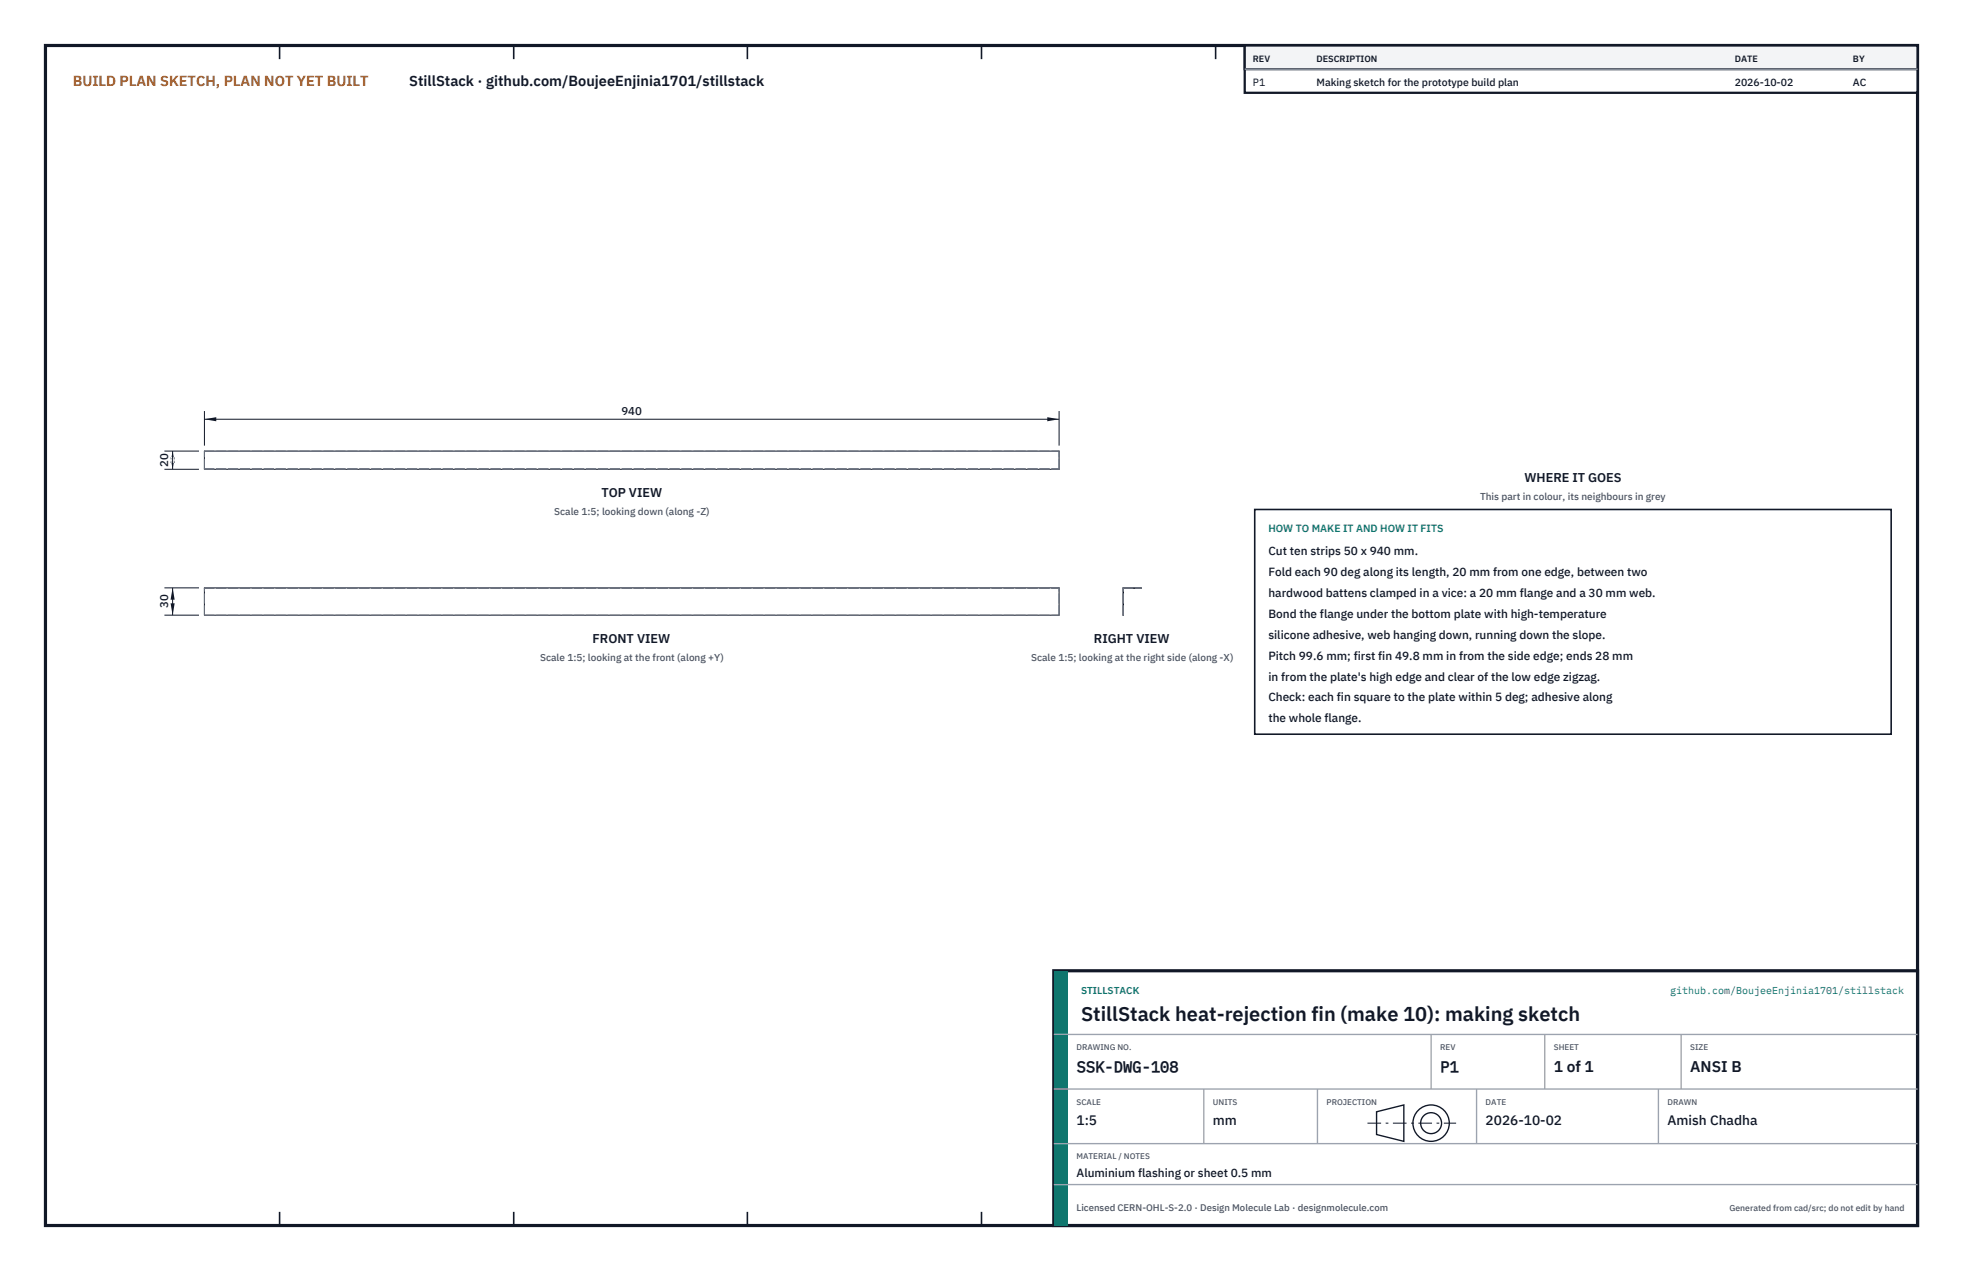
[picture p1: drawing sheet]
<svg xmlns="http://www.w3.org/2000/svg" width="432mm" height="279mm" viewBox="0 0 432 279" stroke-linecap="round" stroke-linejoin="round" font-family="sans-serif">
<defs><g id="words">
<text font-size="4.4" fill="#111827" x="237.8" y="224.4">StillStack heat-rejection fin (make 10): making sketch</text>
<g font-size="3.4" fill="#111827">
<text x="236.8" y="235.6">SSK-DWG-108</text>
<text x="316.8" y="235.6">P1</text>
<text x="341.8" y="235.6">1 of 1</text>
<text x="371.8" y="235.6">ANSI B</text>
</g>
<text font-size="3.2" fill="#b45309" x="16" y="19">BUILD PLAN SKETCH, PLAN NOT YET BUILT</text>
<text font-size="3.2" fill="#111827" x="90" y="19">StillStack · github.com/BoujeeEnjinia1701/stillstack</text>
<g font-size="3" fill="#111827">
<text x="236.8" y="247.2">1:5</text>
<text x="266.8" y="247.2">mm</text>
<text x="326.8" y="247.2">2026-10-02</text>
<text x="366.8" y="247.2">Amish Chadha</text>
</g>
<g font-size="2.8" fill="#111827">
<text x="335.3" y="106">WHERE IT GOES</text>
<text x="132.3" y="109.2">TOP VIEW</text>
<text x="130.4" y="141.3">FRONT VIEW</text>
<text x="240.6" y="141.3">RIGHT VIEW</text>
</g>
<g font-size="2.6" fill="#111827">
<text x="279" y="122">Cut ten strips 50 x 940 mm.</text>
<text x="279" y="126.6">Fold each 90 deg along its length, 20 mm from one edge, between two</text>
<text x="279" y="131.2">hardwood battens clamped in a vice: a 20 mm flange and a 30 mm web.</text>
<text x="279" y="135.8">Bond the flange under the bottom plate with high-temperature</text>
<text x="279" y="140.4">silicone adhesive, web hanging down, running down the slope.</text>
<text x="279" y="145">Pitch 99.6 mm; first fin 49.8 mm in from the side edge; ends 28 mm</text>
<text x="279" y="149.6">in from the plate's high edge and clear of the low edge zigzag.</text>
<text x="279" y="154.2">Check: each fin square to the plate within 5 deg; adhesive along</text>
<text x="279" y="158.8">the whole flange.</text>
<text x="236.8" y="258.8">Aluminium flashing or sheet 0.5 mm</text>
</g>
<g font-size="2.5" fill="#111827">
<text x="136.7" y="91.2">940</text>
<text x="37" y="102.7" transform="rotate(-90 37 102.7)">20</text>
<text x="37" y="133.7" transform="rotate(-90 37 133.7)">30</text>
</g>
<g font-size="2.3" fill="#111827">
<text x="275.6" y="18.8">P1</text>
<text x="289.6" y="18.8">Making sketch for the prototype build plan</text>
<text x="381.6" y="18.8">2026-10-02</text>
<text x="407.6" y="18.8">AC</text>
</g>
<text font-size="2.3" fill="#0f766e" x="279" y="117">HOW TO MAKE IT AND HOW IT FITS</text>
<g font-size="2.2" fill="#4b5563">
<text x="121.9" y="113.2">Scale 1:5; looking down (along -Z)</text>
<text x="325.6" y="110">This part in colour, its neighbours in grey</text>
<text x="118.8" y="145.3">Scale 1:5; looking at the front (along +Y)</text>
<text x="226.8" y="145.3">Scale 1:5; looking at the right side (along -X)</text>
</g>
<g font-size="2.2" fill="#0f766e">
<text x="237.8" y="218.4">STILLSTACK</text>
<text x="367.4" y="218.4">github.com/BoujeeEnjinia1701/stillstack</text>
</g>
<text font-size="2.1" fill="#4b5563" x="236.8" y="266.2">Licensed CERN-OHL-S-2.0 · Design Molecule Lab · designmolecule.com</text>
<g font-size="2" fill="#111827">
<text x="275.6" y="13.6">REV</text>
<text x="289.6" y="13.6">DESCRIPTION</text>
<text x="381.6" y="13.6">DATE</text>
<text x="407.6" y="13.6">BY</text>
</g>
<text font-size="1.9" fill="#4b5563" x="380.4" y="266.2">Generated from cad/src; do not edit by hand</text>
<g font-size="1.8" fill="#4b5563">
<text x="236.8" y="230.8">DRAWING NO.</text>
<text x="316.8" y="230.8">REV</text>
<text x="341.8" y="230.8">SHEET</text>
<text x="371.8" y="230.8">SIZE</text>
<text x="236.8" y="242.8">SCALE</text>
<text x="266.8" y="242.8">UNITS</text>
<text x="291.8" y="242.8">PROJECTION</text>
<text x="326.8" y="242.8">DATE</text>
<text x="366.8" y="242.8">DRAWN</text>
<text x="236.8" y="254.8">MATERIAL / NOTES</text>
</g>
</g></defs>
<path d="M10 10h411.8v259.4h-411.8z" fill="none" stroke="#111827" stroke-width=".7" stroke-linecap="butt"/>
<g fill="none" stroke="#111827" stroke-width=".35">
<path d="M61.5 10v3M113 10v3M164.4 10v3M215.9 10v3M267.4 10v3M318.9 10v3M370.3 10v3M61.5 266.4v3M113 266.4v3M164.4 266.4v3M215.9 266.4v3M267.4 266.4v3"/>
<path d="M318.9 266.4v3M370.3 266.4v3"/>
</g>
<path d="M45 99.2h188v4h-188zM45 129.2h188v6h-188zM247 129.2h4l-3.9 .1v5.9z" fill="none" stroke="#111727" stroke-width=".22"/>
<g fill="none" stroke="#6a7180" stroke-width=".22" stroke-dasharray="2.1 .5">
<path d="M45 99.2h188M45 103.2v-.1M45 103.1v-3.9M45 103.1h188M45 103.2h188M233 103.2v-.1M233 103.1v-3.9M45 135.2v-5.9M45 129.3v-.1M45 129.2h188M45 129.3h188M45 135.2h188"/>
<path d="M233 135.2v-5.9M233 129.3v-.1M247 135.2v-6M247 135.2h.1M247 129.2h4M247.1 135.2v-5.9M247.1 129.3h3.9M251 129.3v-.1"/>
</g>
<path d="M45 90.4v7.6M45 92.2h188M233 90.4v7.6" fill="none" stroke="#111827" stroke-width=".22"/>
<path d="M45 92.2l2.6-.5v.9zM230.4 91.7v.9l2.6-.4z" fill="#111827"/>
<path d="M36.2 99.2h7.6M38 99.2v4M36.2 103.2h7.6" fill="none" stroke="#111827" stroke-width=".22"/>
<path d="M38 99.2l-.5 2.6h.9zM37.5 100.6h.9l-.4 2.6z" fill="#111827"/>
<path d="M36.2 129.2h7.6M36.2 135.2h7.6M38 129.2v6" fill="none" stroke="#111827" stroke-width=".22"/>
<path d="M38 129.2l-.5 2.6h.9zM37.5 132.6h.9l-.4 2.6z" fill="#111827"/>
<path d="M276 112h140v49.4h-140z" fill="#fff" stroke="#111827" stroke-width=".35"/>
<path d="M273.8 10h148v10.4h-148z" fill="#fff" stroke="#111827" stroke-width=".5"/>
<path d="M273.8 10h148v5.2h-148z" fill="#f3f4f6" stroke="#111827" stroke-width=".5"/>
<path d="M273.8 15.2h148" fill="none" stroke="#9ca3af" stroke-width=".3"/>
<path d="M231.8 213.4h190v56h-190z" fill="#fff" stroke="#111827" stroke-width=".7" stroke-linecap="butt"/>
<path d="M231.8 213.4h3v56h-3z" fill="#0f766e"/>
<path d="M231.8 227.4h190M231.8 239.4h190M264.8 239.4v12M289.8 239.4v12M314.8 227.4v12M324.8 239.4v12M339.8 227.4v12M364.8 239.4v12M369.8 227.4v12M231.8 251.4h190M231.8 260.4h190" fill="none" stroke="#9ca3af" stroke-width=".3"/>
<g fill="none" stroke="#111827" stroke-width=".3">
<path d="M302.8 244.4l6-1.5v8l-6-1.5z"/>
<circle cx="314.8" cy="246.9" r="4"/>
<circle cx="314.8" cy="246.9" r="2.3"/>
</g>
<path d="M300.8 246.9h19.5" fill="none" stroke="#111827" stroke-width=".22" stroke-dasharray="3 1 .6 1" stroke-linecap="butt"/>
<use href="#words"/>
</svg>
